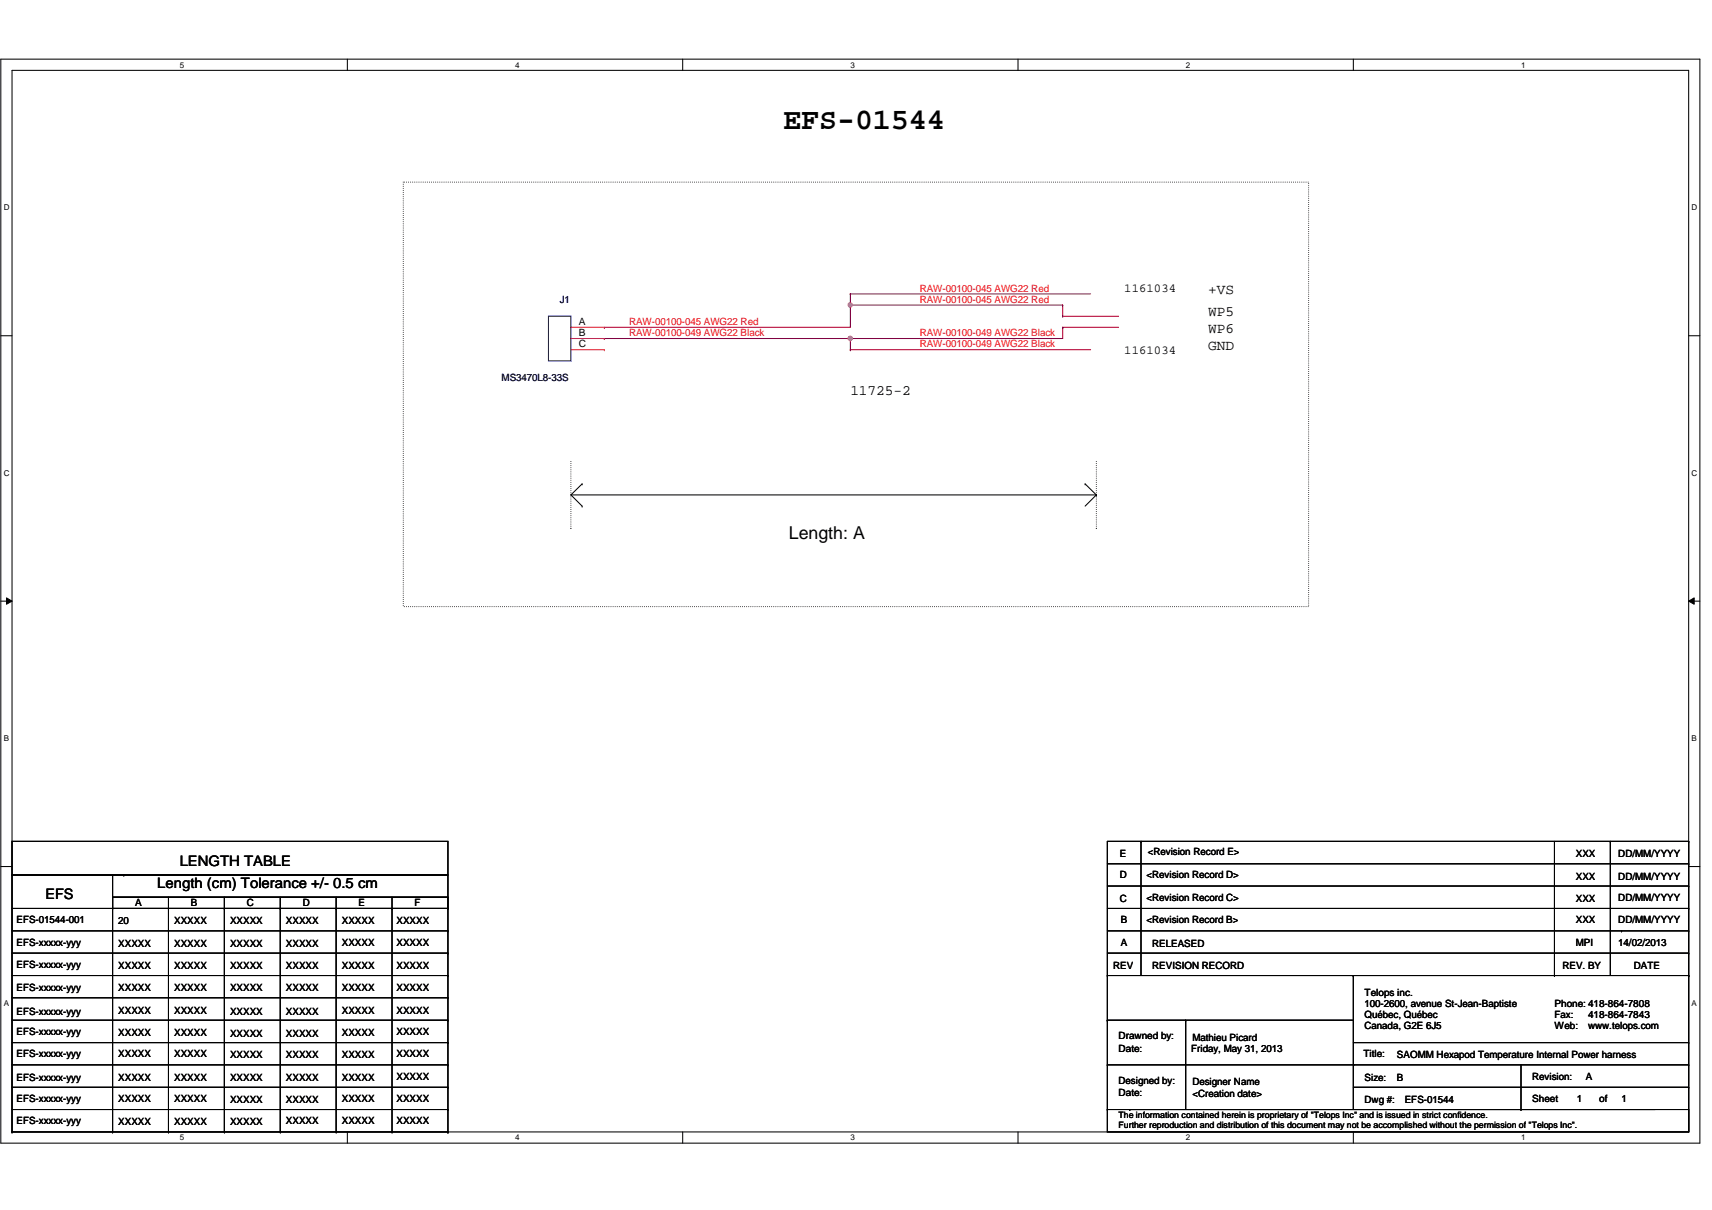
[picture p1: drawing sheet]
<svg xmlns="http://www.w3.org/2000/svg" width="420mm" height="297mm" viewBox="0 0 420 297" stroke-linecap="round" stroke-linejoin="round" font-family="sans-serif">
<defs><g id="words">
<text font-size="7.4" x="192.2" y="31.6">EFS-01544</text>
<text font-size="4.4" x="193.6" y="132.2">Length: A</text>
<g font-size="3.6">
<text x="296.5" y="77.7">WP5</text>
<text x="296.5" y="72.2">+VS</text>
<text x="296.5" y="81.8">WP6</text>
<text x="296.5" y="85.9">GND</text>
<text x="208.7" y="96.9">11725-2</text>
<text x="44.1" y="212.5">LENGTH TABLE</text>
<text x="11.2" y="220.7">EFS</text>
<text x="38.6" y="218">Length (cm) Tolerance +/- 0.5 cm</text>
</g>
<g font-size="3">
<text x="275.9" y="71.8">1161034</text>
<text x="275.9" y="86.9">1161034</text>
</g>
<g font-size="2.5" fill="#f00">
<text x="225.7" y="71.6">RAW-00100-045 AWG22 Red</text>
<text x="225.7" y="74.3">RAW-00100-045 AWG22 Red</text>
<text x="154.4" y="79.8">RAW-00100-045 AWG22 Red</text>
<text x="154.4" y="82.5">RAW-00100-049 AWG22 Black</text>
<text x="225.7" y="82.5">RAW-00100-049 AWG22 Black</text>
<text x="225.7" y="85.3">RAW-00100-049 AWG22 Black</text>
</g>
<g font-size="2.5" fill="#000080">
<text x="137.4" y="74.4">J1</text>
<text x="123.1" y="93.6">MS3470L8-33S</text>
</g>
<g font-size="2.5">
<text x="142" y="79.8">A</text>
<text x="142" y="82.5">B</text>
<text x="142" y="85.3">C</text>
<text x="281.7" y="209.9">&lt;Revision Record E&gt;</text>
<text x="274.8" y="215.6">D</text>
<text x="274.8" y="210.4">E</text>
<text x="281.4" y="215.6">&lt;Revision Record D&gt;</text>
<text x="386.7" y="215.9">XXX</text>
<text x="386.7" y="210.4">XXX</text>
<text x="397.2" y="215.9">DD/MM/YYYY</text>
<text x="397.2" y="210.4">DD/MM/YYYY</text>
<text x="274.8" y="221.4">C</text>
<text x="281.4" y="221.1">&lt;Revision Record C&gt;</text>
<text x="386.7" y="221.4">XXX</text>
<text x="397.2" y="221.1">DD/MM/YYYY</text>
<text x="4.1" y="226.6">EFS-01544-001</text>
<text x="29" y="226.9">20</text>
<text x="33.1" y="222.5">A</text>
<text x="42.7" y="226.9">XXXXX</text>
<text x="46.9" y="222.5">B</text>
<text x="56.5" y="226.9">XXXXX</text>
<text x="60.6" y="222.5">C</text>
<text x="70.2" y="226.9">XXXXX</text>
<text x="74.3" y="222.5">D</text>
<text x="83.9" y="226.9">XXXXX</text>
<text x="88" y="222.5">E</text>
<text x="97.3" y="226.9">XXXXX</text>
<text x="101.7" y="222.5">F</text>
<text x="275.1" y="226.6">B</text>
<text x="281.4" y="226.6">&lt;Revision Record B&gt;</text>
<text x="386.7" y="226.6">XXX</text>
<text x="397.2" y="226.6">DD/MM/YYYY</text>
<text x="4.1" y="232.1">EFS-xxxxx-yyy</text>
<text x="29" y="232.4">XXXXX</text>
<text x="42.7" y="232.4">XXXXX</text>
<text x="56.5" y="232.4">XXXXX</text>
<text x="70.2" y="232.4">XXXXX</text>
<text x="83.9" y="232.1">XXXXX</text>
<text x="97.3" y="232.1">XXXXX</text>
<text x="275.1" y="232.1">A</text>
<text x="282.8" y="232.4">RELEASED</text>
<text x="386.7" y="232.1">MPI</text>
<text x="397.2" y="232.1">14/02/2013</text>
<text x="4.1" y="237.6">EFS-xxxxx-yyy</text>
<text x="29" y="237.9">XXXXX</text>
<text x="42.7" y="237.9">XXXXX</text>
<text x="56.5" y="237.9">XXXXX</text>
<text x="70.2" y="237.9">XXXXX</text>
<text x="83.9" y="237.9">XXXXX</text>
<text x="97.3" y="237.9">XXXXX</text>
<text x="273.2" y="237.9">REV</text>
<text x="282.8" y="237.9">REVISION RECORD</text>
<text x="383.4" y="237.9">REV. BY</text>
<text x="401" y="237.9">DATE</text>
<text x="4.1" y="243.4">EFS-xxxxx-yyy</text>
<text x="29" y="243.4">XXXXX</text>
<text x="42.7" y="243.4">XXXXX</text>
<text x="56.5" y="243.4">XXXXX</text>
<text x="70.2" y="243.4">XXXXX</text>
<text x="83.9" y="243.4">XXXXX</text>
<text x="97.3" y="243.4">XXXXX</text>
<text x="334.9" y="244.5">Telops inc.</text>
<text x="4.1" y="249.1">EFS-xxxxx-yyy</text>
<text x="29" y="248.8">XXXXX</text>
<text x="42.7" y="248.8">XXXXX</text>
<text x="56.5" y="249.1">XXXXX</text>
<text x="70.2" y="249.1">XXXXX</text>
<text x="83.9" y="248.8">XXXXX</text>
<text x="97.3" y="248.8">XXXXX</text>
<text x="334.9" y="247.2">100-2600, avenue St-Jean-Baptiste</text>
<text x="334.9" y="249.9">Québec, Québec</text>
<text x="381.5" y="247.2">Phone: 418-864-7808</text>
<text x="381.5" y="249.9">Fax:</text>
<text x="389.8" y="249.9">418-864-7843</text>
<text x="4.1" y="254">EFS-xxxxx-yyy</text>
<text x="29" y="254.3">XXXXX</text>
<text x="42.7" y="254.3">XXXXX</text>
<text x="56.5" y="254.6">XXXXX</text>
<text x="70.2" y="254.6">XXXXX</text>
<text x="83.9" y="254.3">XXXXX</text>
<text x="97.3" y="254">XXXXX</text>
<text x="274.5" y="255.1">Drawned by:</text>
<text x="292.6" y="255.4">Mathieu Picard</text>
<text x="334.9" y="252.7">Canada, G2E 6J5</text>
<text x="381.5" y="252.7">Web:</text>
<text x="389.8" y="252.7">www.telops.com</text>
<text x="4.1" y="259.5">EFS-xxxxx-yyy</text>
<text x="29" y="259.5">XXXXX</text>
<text x="42.7" y="259.5">XXXXX</text>
<text x="56.5" y="259.8">XXXXX</text>
<text x="70.2" y="259.8">XXXXX</text>
<text x="83.9" y="259.8">XXXXX</text>
<text x="97.3" y="259.5">XXXXX</text>
<text x="274.5" y="258.2">Date:</text>
<text x="292.3" y="258.2">Friday, May 31, 2013</text>
<text x="334.6" y="259.5">Title:</text>
<text x="342.8" y="259.8">SAOMM Hexapod Temperature Internal Power harness</text>
<text x="4.1" y="265.3">EFS-xxxxx-yyy</text>
<text x="29" y="265.3">XXXXX</text>
<text x="42.7" y="265.3">XXXXX</text>
<text x="56.5" y="265.3">XXXXX</text>
<text x="70.2" y="265.3">XXXXX</text>
<text x="83.9" y="265.3">XXXXX</text>
<text x="97.3" y="265">XXXXX</text>
<text x="274.5" y="266.1">Designed by:</text>
<text x="274.5" y="269.2">Date:</text>
<text x="292.6" y="269.4">&lt;Creation date&gt;</text>
<text x="292.6" y="266.4">Designer Name</text>
<text x="334.9" y="265.3">Size:</text>
<text x="342.8" y="265.3">B</text>
<text x="376" y="265">Revision:</text>
<text x="389.2" y="265">A</text>
<text x="4.1" y="270.5">EFS-xxxxx-yyy</text>
<text x="29" y="270.5">XXXXX</text>
<text x="42.7" y="270.5">XXXXX</text>
<text x="56.5" y="270.8">XXXXX</text>
<text x="70.2" y="270.8">XXXXX</text>
<text x="83.9" y="270.5">XXXXX</text>
<text x="97.3" y="270.5">XXXXX</text>
<text x="334.9" y="270.8">Dwg #:</text>
<text x="344.8" y="270.8">EFS-01544</text>
<text x="376" y="270.5">Sheet</text>
<text x="387" y="270.5">1</text>
<text x="392.5" y="270.5">of</text>
<text x="398" y="270.5">1</text>
<text x="4.1" y="276">EFS-xxxxx-yyy</text>
<text x="29" y="276.3">XXXXX</text>
<text x="42.7" y="276.3">XXXXX</text>
<text x="56.5" y="276.3">XXXXX</text>
<text x="70.2" y="276">XXXXX</text>
<text x="83.9" y="276">XXXXX</text>
<text x="97.3" y="276">XXXXX</text>
</g>
<g font-size="2.2">
<text x="274.5" y="274.4">The information contained herein is proprietary of &quot;Telops Inc&quot; and is issued in strict confidence.</text>
<text x="274.5" y="276.9">Further reproduction and distribution of this document may not be accomplished without the permission of &quot;Telops Inc&quot;.</text>
</g>
<g font-size="2">
<text x="44.1" y="16.6">5</text>
<text x="126.4" y="16.6">4</text>
<text x="208.7" y="16.6">3</text>
<text x="291" y="16.6">2</text>
<text x="373.3" y="16.6">1</text>
<text x=".9" y="51.6">D</text>
<text x="415.2" y="51.6">D</text>
<text x=".9" y="116.8">C</text>
<text x="415.2" y="116.8">C</text>
<text x=".9" y="181.9">B</text>
<text x="415.2" y="181.9">B</text>
<text x=".9" y="247.1">A</text>
<text x="415.2" y="247.1">A</text>
<text x="44.1" y="280">5</text>
<text x="126.4" y="280">4</text>
<text x="208.7" y="280">3</text>
<text x="291" y="280">2</text>
<text x="373.3" y="280">1</text>
</g>
</g></defs>
<path d="M.2 14.5h417v266.1h-417zM3 17.3h411.4v260.6h-411.4z" fill="none" stroke="#000" stroke-width=".25"/>
<g fill="#fff">
<path d="M44.1 14.8h1.1v2.2h-1.1z"/>
<path d="M44.1 278.2h1.1v2.2h-1.1z"/>
</g>
<path d="M85.2 14.5v2.8M85.2 277.9v2.7" fill="none" stroke="#000" stroke-width=".25"/>
<g fill="#fff">
<path d="M126.4 14.8h1.1v2.2h-1.1z"/>
<path d="M126.4 278.2h1.1v2.2h-1.1z"/>
</g>
<path d="M167.5 14.5v2.8M167.5 277.9v2.7" fill="none" stroke="#000" stroke-width=".25"/>
<g fill="#fff">
<path d="M208.7 14.8h1.1v2.2h-1.1z"/>
<path d="M208.7 278.2h1.1v2.2h-1.1z"/>
</g>
<path d="M249.8 14.5v2.8M249.8 277.9v2.7" fill="none" stroke="#000" stroke-width=".25"/>
<g fill="#fff">
<path d="M291 14.8h1.1v2.2h-1.1z"/>
<path d="M291 278.2h1.1v2.2h-1.1z"/>
</g>
<path d="M332.1 14.5v2.8M332.1 277.9v2.7" fill="none" stroke="#000" stroke-width=".25"/>
<g fill="#fff">
<path d="M373.3 14.8h1.1v2.2h-1.1z"/>
<path d="M373.3 278.2h1.1v2.2h-1.1z"/>
<path d="M.9 49.8h1.4v2.2h-1.4z"/>
<path d="M415.2 49.8h1.3v2.2h-1.3z"/>
<path d="M.9 115h1.4v2.2h-1.4z"/>
<path d="M415.2 115h1.3v2.2h-1.3z"/>
</g>
<path d="M.2 82.4h2.8M414.4 82.4h2.8" fill="none" stroke="#000" stroke-width=".25"/>
<g fill="#fff">
<path d="M.9 180.1h1.3v2.2h-1.3z"/>
<path d="M415.2 180.1h1.3v2.2h-1.3z"/>
</g>
<path d="M.2 147.6h2.8M1.6 146.8l1.4 .8-1.4 .7zM414.4 147.6l1.4-.8v1.5zM414.4 147.6h2.8" fill="none" stroke="#000" stroke-width=".25"/>
<path d="M1.6 146.8l1.4 .8-1.4 .7zM414.4 147.6l1.4-.8v1.5z" fill="#000"/>
<g fill="#fff">
<path d="M.9 245.3h1.3v2.2h-1.3z"/>
<path d="M415.2 245.3h1.3v2.2h-1.3z"/>
</g>
<path d="M142.9 118.8h.1M142.9 118.8l-2.8 2.7M266.3 118.8h.1M266.3 118.8l2.8 2.7M140.1 121.5l2.8 2.7M140.1 121.5h129M142.9 124.2h.1M269.1 121.5h.1M269.1 121.5l-2.8 2.7M.2 212.7h2.8M414.4 212.7h2.8" fill="none" stroke="#000" stroke-width=".25"/>
<path d="M99 44.7h222.2v104.2h-222.2zM140.1 113.3v16.5M269.1 113.3v16.5M140.1 129.8h.1M269.1 129.8h.1" fill="none" stroke="#000" stroke-width=".25" stroke-dasharray="0 .5"/>
<path d="M208.7 72.1h.1M208.7 74.9h.1M208.7 72.1h59M208.7 74.9h52.1M148.3 80.3h.1M148.3 83.1h.1M148.3 80.3h60.4M148.3 83.1h60.4" fill="none" stroke="#800040" stroke-width=".25"/>
<circle cx="208.7" cy="74.9" r=".54" fill="#f0f"/>
<circle cx="208.7" cy="74.9" r=".54" fill="none" stroke="#f0f" stroke-width=".25"/>
<path d="M208.7 83.1h.1M208.7 83.1h52.1" fill="none" stroke="#800040" stroke-width=".25"/>
<circle cx="208.7" cy="83.1" r=".54" fill="#f0f"/>
<circle cx="208.7" cy="83.1" r=".54" fill="none" stroke="#f0f" stroke-width=".25"/>
<g fill="none" stroke="#800040" stroke-width=".25">
<path d="M208.7 74.9h.1M208.7 72.1h.1M208.7 72.1v8.2M260.8 74.9h.1M260.8 77.6h.1M260.8 74.9v2.7M260.8 77.6h13.7M208.7 85.9h.1M208.7 85.9h59M208.7 83.1v2.8M260.8 80.3h.1M260.8 80.3v2.8"/>
<path d="M260.8 80.3h13.7"/>
</g>
<g fill="none" stroke="#000" stroke-width=".25">
<path d="M3 206.5h106.9v8.3h-106.9zM27.6 214.8h82.3v5.5h-82.3zM30.4 214.8h.1M30.4 214.8h-27.4v63.1M271.8 217.5h142.6M271.8 212h142.6M280 206.5h.1M280 206.5v33M381.5 206.5v33M395.2 206.5h.1M395.2 206.5v33M414.4 217.5h.1"/>
<path d="M414.4 212h.1M414.4 206.5h.1M414.4 206.5v71.4M414.4 206.5h-142.6v65.9M3 239.5h106.9M3 234h106.9M3 228.5h106.9M3 223h106.9M27.6 220.3h82.3v2.7h-82.3zM27.6 223h.1M27.6 220.3v57.6M41.3 223h.1"/>
<path d="M41.3 220.3v57.6M55.1 223h.1M55.1 220.3v57.6M68.8 223h.1M68.8 220.3v57.6M82.5 223h.1M82.5 220.3v57.6M96.2 223h.1M96.2 220.3v57.6M109.9 223h.1M109.9 228.5h.1M109.9 234h.1"/>
<path d="M109.9 239.5h.1M109.9 220.3v57.6M271.8 239.5h.1M271.8 239.5h142.6M271.8 234h142.6M271.8 228.5h142.6M271.8 223h142.6M332.1 239.5h.1M332.1 239.5v32.9M381.5 239.5h.1M398 228.5h.1M414.4 239.5h.1"/>
<path d="M414.4 234h.1M414.4 228.5h.1M414.4 223h.1M3 255.9h106.9M3 250.4h106.9M3 244.9h106.9M109.9 244.9h.1M109.9 255.9h.1M109.9 250.4h.1M271.8 250.4h.1M271.8 250.4h60.3M291 250.4h.1"/>
<path d="M291 250.4v22M332.1 255.9h82.3M414.4 255.9h.1M3 277.9h.1M3 261.4h106.9M3 266.9h106.9M3 272.4h106.9M3 277.9h106.9M27.6 277.9h.1M41.3 277.9h.1M55.1 277.9h.1M68.8 277.9h.1"/>
<path d="M82.5 277.9h.1M96.2 277.9h.1M109.9 261.4h.1M109.9 277.9h.1M109.9 266.9h.1M109.9 272.4h.1M271.8 272.4h142.6v5.5h-142.6zM271.8 272.4h.1M271.8 261.4h.1M271.8 261.4h142.6M277.3 272.4h.1M277.3 272.4h128.9"/>
<path d="M332.1 266.9h82.3M373.3 272.4h.1M373.3 261.4v11M414.4 261.4h.1M414.4 266.9h.1"/>
</g>
<path d="M134.6 77.6h5.5v11h-5.5z" fill="none" stroke="#00f" stroke-width=".25"/>
<path d="M140.1 80.3h8.2M140.1 83.1h8.2M140.1 85.9h8.2M148.3 80.3h.1M148.3 83.1h.1M148.3 85.9h.1" fill="none" stroke="#f00" stroke-width=".25"/>
<circle cx="208.7" cy="74.9" r=".54" fill="#f0f"/>
<circle cx="208.7" cy="74.9" r=".54" fill="none" stroke="#f0f" stroke-width=".25"/>
<circle cx="208.7" cy="83.1" r=".54" fill="#f0f"/>
<circle cx="208.7" cy="83.1" r=".54" fill="none" stroke="#f0f" stroke-width=".25"/>
<use href="#words"/>
</svg>
